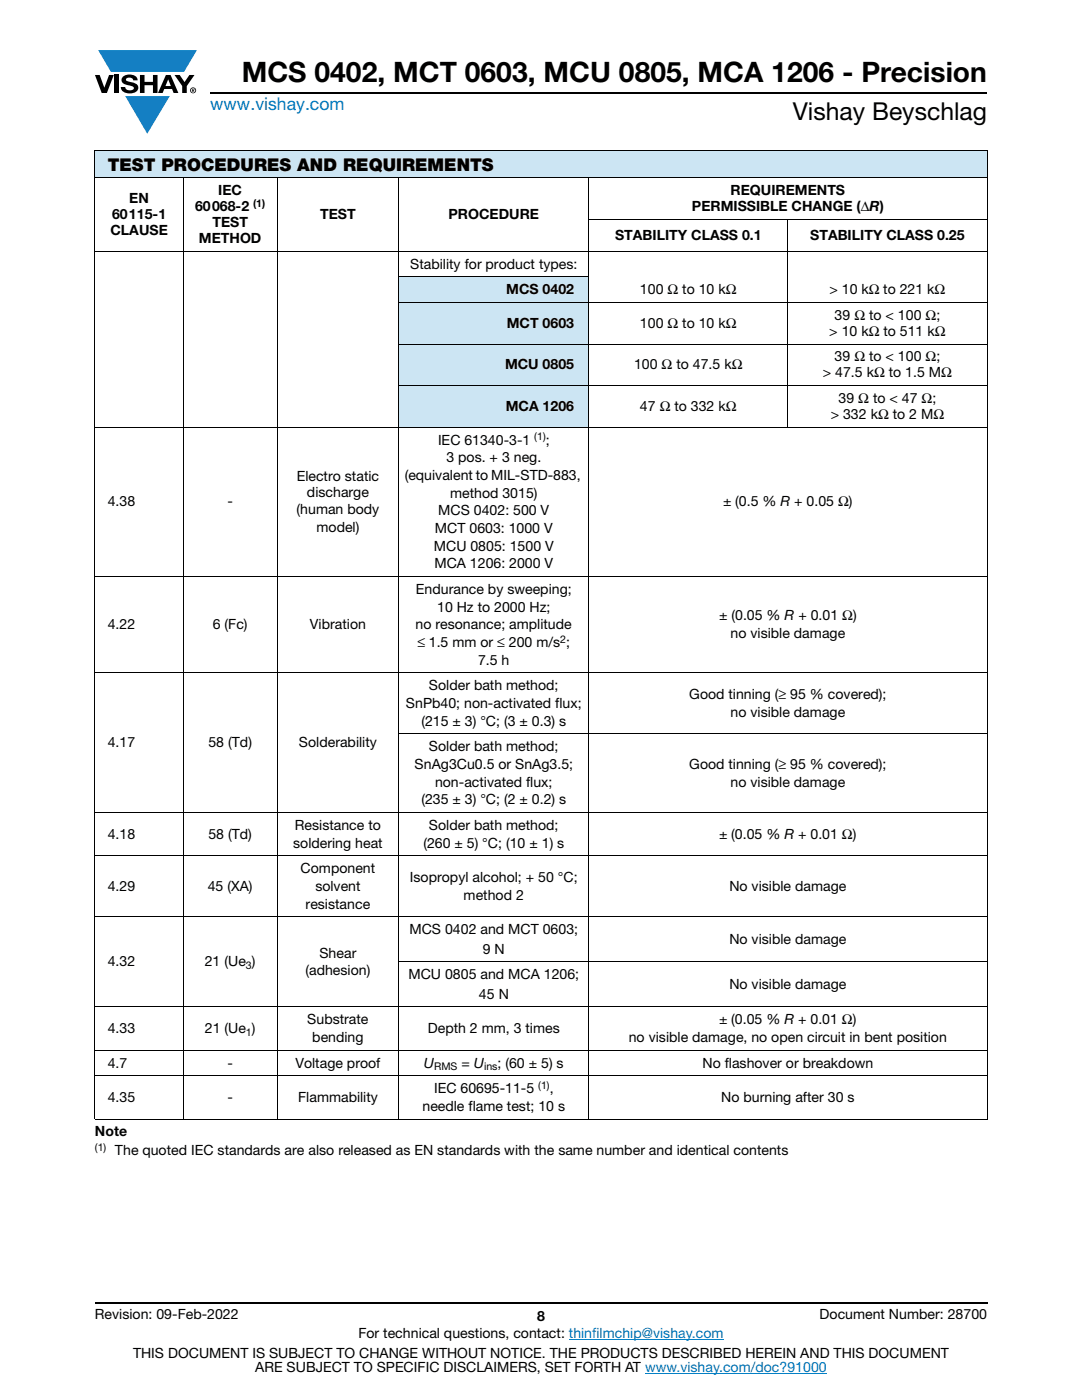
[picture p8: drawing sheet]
<svg xmlns="http://www.w3.org/2000/svg" width="216mm" height="279mm" viewBox="0 0 216 279" stroke-linecap="round" stroke-linejoin="round" font-family="sans-serif">
<defs><g id="words">
<text font-size="5.6" x="48.2" y="16.4">MCS 0402, MCT 0603, MCU 0805, MCA 1206 - Precision</text>
<text font-size="4.9" x="158.2" y="24">Vishay Beyschlag</text>
<text font-size="3.5" fill="#007ec4" x="42" y="21.9">www.vishay.com</text>
<text font-size="3.5" x="21.5" y="34.1">TEST PROCEDURES AND REQUIREMENTS</text>
<g font-size="2.8">
<text x="25.8" y="40.6">EN</text>
<text x="43.6" y="39">IEC</text>
<text x="145.8" y="39">REQUIREMENTS</text>
<text x="22" y="46.9">CLAUSE</text>
<text x="22.4" y="43.7">60 115-1</text>
<text x="38.9" y="42.1">60 068-2</text>
<text x="42.4" y="45.3">TEST</text>
<text x="63.9" y="43.7">TEST</text>
<text x="89.5" y="43.7">PROCEDURE</text>
<text x="122.7" y="47.9">STABILITY CLASS 0.1</text>
<text x="138.1" y="42.1">PERMISSIBLE CHANGE (ΔR)</text>
<text x="161.7" y="47.9">STABILITY CLASS 0.25</text>
<text x="39.7" y="48.5">METHOD</text>
<text x="81.9" y="53.6">Stability for product types:</text>
<text x="101" y="58.7">MCS 0402</text>
<text x="127.7" y="58.7">100 Ω to 10 kΩ</text>
<text x="165.5" y="58.7">&gt; 10 kΩ to 221 kΩ</text>
<text x="101.1" y="65.4">MCT 0603</text>
<text x="127.7" y="65.4">100 Ω to 10 kΩ</text>
<text x="166.5" y="63.8">39 Ω to &lt; 100 Ω;</text>
<text x="165.5" y="67">&gt; 10 kΩ to 511 kΩ</text>
<text x="100.8" y="73.7">MCU 0805</text>
<text x="126.5" y="73.7">100 Ω to 47.5 kΩ</text>
<text x="164.2" y="75.3">&gt; 47.5 kΩ to 1.5 MΩ</text>
<text x="166.5" y="72.1">39 Ω to &lt; 100 Ω;</text>
<text x="100.9" y="82">MCA 1206</text>
<text x="127.7" y="82">47 Ω to 332 kΩ</text>
<text x="165.8" y="83.6">&gt; 332 kΩ to 2 MΩ</text>
<text x="167.3" y="80.4">39 Ω to &lt; 47 Ω;</text>
<text x="87.4" y="88.7">IEC 61340-3-1</text>
<text x="108.9" y="88.7">;</text>
<text x="59.2" y="95.9">Electro static</text>
<text x="80.8" y="95.8">(equivalent to MIL-STD-883,</text>
<text x="89.1" y="92.2">3 pos. + 3 neg.</text>
<text x="21.5" y="101.1">4.38</text>
<text x="45.4" y="101.1">-</text>
<text x="61.3" y="99.1">discharge</text>
<text x="89.8" y="99.3">method 3015)</text>
<text x="144.3" y="101">± (0.5 % R + 0.05 Ω)</text>
<text x="59.2" y="102.6">(human body</text>
<text x="63.2" y="106.2">model)</text>
<text x="86.8" y="106.3">MCT 0603: 1000 V</text>
<text x="87.5" y="102.8">MCS 0402: 500 V</text>
<text x="86.6" y="109.9">MCU 0805: 1500 V</text>
<text x="86.7" y="113.4">MCA 1206: 2000 V</text>
<text x="83" y="118.5">Endurance by sweeping;</text>
<text x="21.5" y="125.6">4.22</text>
<text x="42.5" y="125.6">6 (Fc)</text>
<text x="61.9" y="125.6">Vibration</text>
<text x="82.9" y="125.6">no resonance; amplitude</text>
<text x="87.2" y="122">10 Hz to 2000 Hz;</text>
<text x="143.5" y="123.8">± (0.05 % R + 0.01 Ω)</text>
<text x="83.3" y="129.1">≤ 1.5 mm or ≤ 200 m/s ;</text>
<text x="145.8" y="127.3">no visible damage</text>
<text x="85.6" y="137.8">Solder bath method;</text>
<text x="95.4" y="132.6">7.5 h</text>
<text x="81" y="141.3">SnPb40; non-activated flux;</text>
<text x="137.5" y="139.5">Good tinning (≥ 95 % covered);</text>
<text x="145.8" y="143">no visible damage</text>
<text x="21.5" y="149.1">4.17</text>
<text x="41.6" y="149.1">58 (Td)</text>
<text x="59.7" y="149.1">Solderability</text>
<text x="84.1" y="144.8">(215 ± 3) °C; (3 ± 0.3) s</text>
<text x="85.6" y="149.9">Solder bath method;</text>
<text x="82.7" y="153.4">SnAg3Cu0.5 or SnAg3.5;</text>
<text x="137.5" y="153.4">Good tinning (≥ 95 % covered);</text>
<text x="84.1" y="160.5">(235 ± 3) °C; (2 ± 0.2) s</text>
<text x="86.8" y="157">non-activated flux;</text>
<text x="145.8" y="157">no visible damage</text>
<text x="21.5" y="167.4">4.18</text>
<text x="41.6" y="167.4">58 (Td)</text>
<text x="58.8" y="165.6">Resistance to</text>
<text x="85.6" y="165.6">Solder bath method;</text>
<text x="143.5" y="167.4">± (0.05 % R + 0.01 Ω)</text>
<text x="58.5" y="169.1">soldering heat</text>
<text x="84.5" y="169.1">(260 ± 5) °C; (10 ± 1) s</text>
<text x="21.5" y="177.8">4.29</text>
<text x="41.5" y="177.8">45 (XA)</text>
<text x="60" y="174.3">Component</text>
<text x="62.9" y="177.8">solvent</text>
<text x="81.8" y="176">Isopropyl alcohol; + 50 °C;</text>
<text x="92.5" y="179.6">method 2</text>
<text x="145.5" y="177.8">No visible damage</text>
<text x="61" y="181.3">resistance</text>
<text x="63.8" y="191.1">Shear</text>
<text x="81.7" y="186.4">MCS 0402 and MCT 0603;</text>
<text x="96.4" y="190.3">9 N</text>
<text x="145.5" y="188.4">No visible damage</text>
<text x="21.5" y="192.9">4.32</text>
<text x="40.9" y="192.9">21 (Ue )</text>
<text x="61" y="194.6">(adhesion)</text>
<text x="81.5" y="195.4">MCU 0805 and MCA 1206;</text>
<text x="145.5" y="197.4">No visible damage</text>
<text x="95.6" y="199.3">45 N</text>
<text x="21.5" y="206.2">4.33</text>
<text x="40.9" y="206.2">21 (Ue )</text>
<text x="61.3" y="204.4">Substrate</text>
<text x="62.3" y="207.9">bending</text>
<text x="85.4" y="206.2">Depth 2 mm, 3 times</text>
<text x="125.5" y="207.9">no visible damage, no open circuit in bent position</text>
<text x="143.5" y="204.4">± (0.05 % R + 0.01 Ω)</text>
<text x="21.5" y="213.1">4.7</text>
<text x="45.4" y="213.1">-</text>
<text x="59" y="213.1">Voltage proof</text>
<text x="84.6" y="213.1">U</text>
<text x="92.1" y="213.1">= U</text>
<text x="99.3" y="213.1">; (60 ± 5) s</text>
<text x="140.2" y="213.1">No flashover or breakdown</text>
<text x="21.5" y="219.9">4.35</text>
<text x="45.4" y="219.9">-</text>
<text x="59.5" y="219.9">Flammability</text>
<text x="84.3" y="221.7">needle flame test; 10 s</text>
<text x="86.6" y="218.2">IEC 60695-11-5</text>
<text x="109.7" y="218.2">,</text>
<text x="143.9" y="219.9">No burning after 30 s</text>
<text x="18.9" y="226.7">Note</text>
<text x="22.9" y="230.5">The quoted IEC standards are also released as EN standards with the same number and identical contents</text>
<text x="18.9" y="263.3">Revision: 09-Feb-2022</text>
<text x="107.2" y="263.6">8</text>
<text x="163.6" y="263.3">Document Number: 28700</text>
<text x="71.5" y="267.1">For technical questions, contact: thinfilmchip@vishay.com</text>
<text x="26.5" y="271">THIS DOCUMENT IS SUBJECT TO CHANGE WITHOUT NOTICE. THE PRODUCTS DESCRIBED HEREIN AND THIS DOCUMENT</text>
<text x="50.9" y="273.8">ARE SUBJECT TO SPECIFIC DISCLAIMERS, SET FORTH AT www.vishay.com/doc?91000</text>
</g>
<g font-size="2.1">
<text x="50.5" y="41.3">(1)</text>
<text x="106.6" y="87.9">(1)</text>
<text x="111.8" y="128.2">2</text>
<text x="49.1" y="193.4">3</text>
<text x="49.1" y="206.7">1</text>
<text x="86.6" y="213.6">RMS</text>
<text x="96.6" y="213.6">ins</text>
<text x="107.4" y="217.3">(1)</text>
<text x="18.9" y="229.7">(1)</text>
</g>
</g></defs>
<g fill="#147fc3">
<path d="M19.6 10h19.7l-2.6 4.3h-1.1h-13.5z"/>
<path d="M25 19.2h8.9l-4.5 7.5z"/>
</g>
<g fill="#000">
<path d="M18.9 15h1l.9 2.5 1-2.5h.9l-1.4 3.6h-1zM22.9 15h.9v3.6h-.9zM24.6 15.3a2.1 2.1 0 0 1 2.8 .3l.1 .4h-.9a.79 .79 0 0 0-.7-.5 .79 .79 0 0 0-.8 .4l.3 .3 1 .2a1.08 1.08 0 0 1 1.2 1 1.08 1.08 0 0 1-1.1 1.2 1.73 1.73 0 0 1-2.4-1.2h.9a.96 .96 0 0 0 .8 .6 .96 .96 0 0 0 .9-.4 1.31 1.31 0 0 0-1.2-.6 1.03 1.03 0 0 1-1.1-.6 1.03 1.03 0 0 1 .2-1.1zM27.9 15h.9v1.3h1.7v-1.3h.9v3.6h-.9v-1.6h-1.7v1.6h-.9zM34.8 15h1.1l.9 1.4 1-1.4h1l-1.5 2.2v1.4h-.9v-1.4z"/>
<path d="M33.6 15.9l.5 1.3h-1.1zM33.1 15l-1.6 3.6h1l.3-.8h1.5l.3 .8h1l-1.6-3.6z"/>
<path d="M38.4 17.8h.2v.2h-.2zM38.3 17.7v.7h.1v-.3l.4 .3-.2-.3 .2-.2-.1-.2z"/>
<path d="M38.1 18a.46 .46 0 0 1 .9 0 .46 .46 0 0 1-.9 0zM37.9 18a.6 .6 0 0 0 1.2 0 .6 .6 0 0 0-1.2 0z"/>
</g>
<path d="M42 18.6h155M18.9 260h178.1" fill="none" stroke="#000" stroke-width=".36"/>
<path d="M113.5 267.3h30.9M128.7 274h36.3" fill="none" stroke="#007ec4" stroke-width=".2"/>
<g fill="#cce5f3">
<path d="M18.9 30h178.1v5.5h-178.1z"/>
<path d="M79.6 55.2h37.9v5.2h-37.9z"/>
<path d="M79.6 60.4h37.9v8.3h-37.9z"/>
<path d="M79.6 68.7h37.9v8.2h-37.9z"/>
<path d="M79.6 76.9h37.9v8.3h-37.9z"/>
</g>
<g fill="none" stroke="#000" stroke-width=".2">
<path d="M18.9 30h178.1M18.9 35.5h178.1M18.9 30.1v193.2M36.6 35.4v188M55.3 35.4v188M79.6 35.4v188M117.5 35.4v188M197 30.1v193.2M18.9 50.1h178.1M79.5 55.2h38.1M117.4 43.8h79.6M157.2 43.7v41.6"/>
<path d="M79.5 60.4h117.5M79.5 68.7h117.5M79.5 76.9h117.5M18.9 85.2h178.1M18.9 115h178.1M18.9 134.3h178.1M79.5 146.5h117.5M18.9 162.2h178.1M18.9 170.8h178.1M18.9 183h178.1M79.5 192h117.5M18.9 201h178.1"/>
<path d="M18.9 209.6h178.1M18.9 214.7h178.1M18.9 223.4h178.1"/>
</g>
<use href="#words"/>
</svg>
